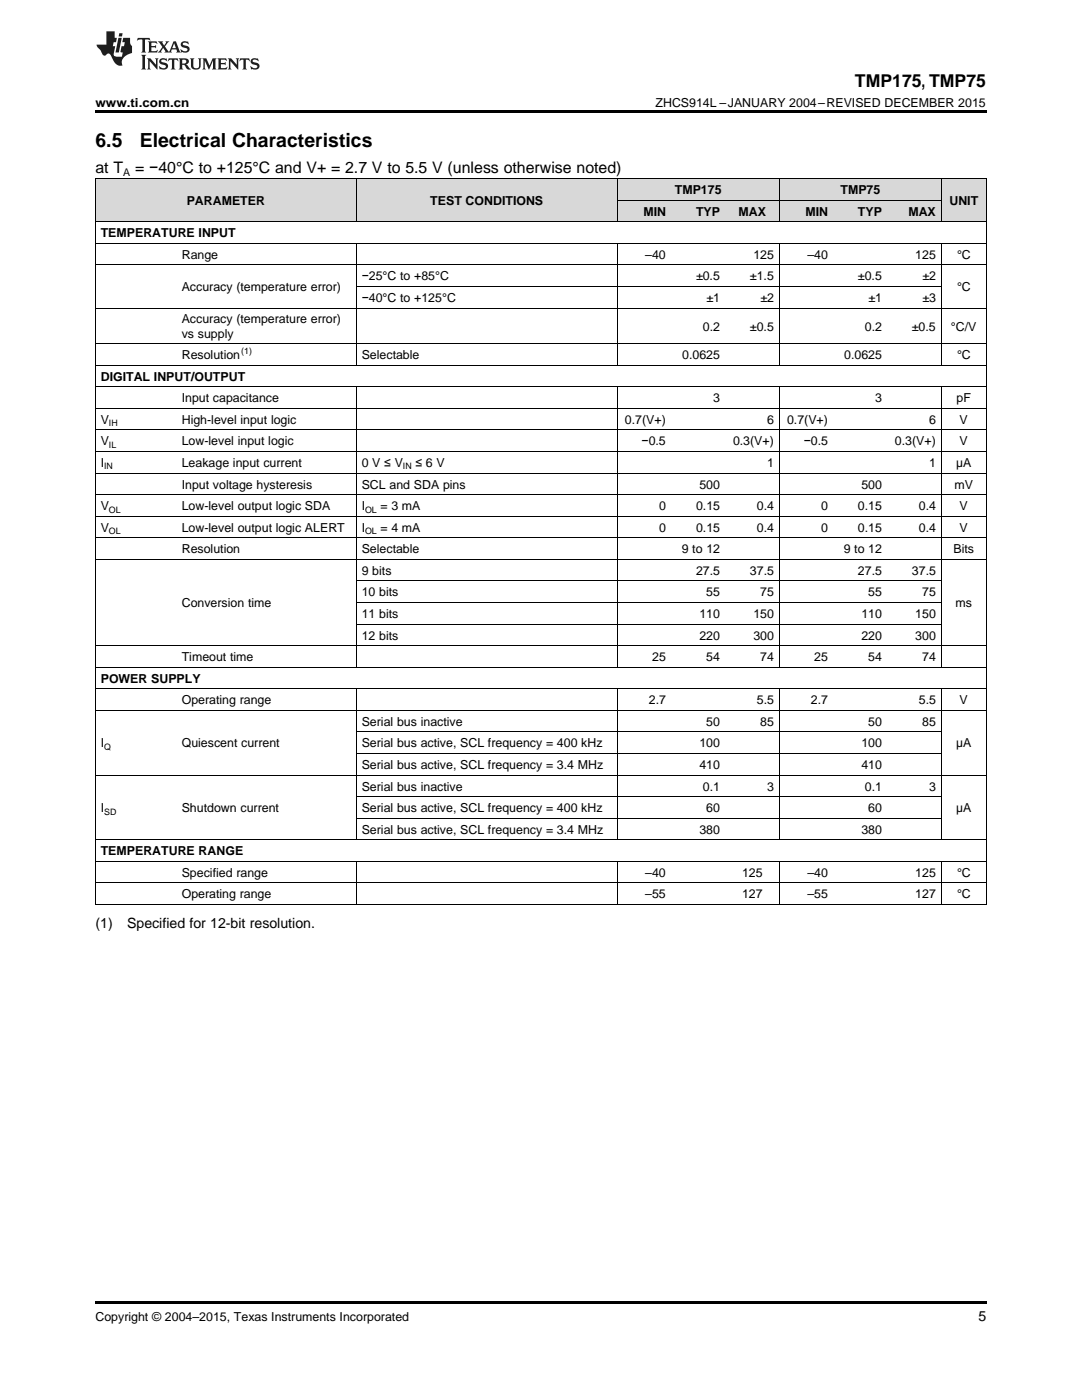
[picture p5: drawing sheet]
<svg xmlns="http://www.w3.org/2000/svg" width="216mm" height="279mm" viewBox="0 0 216 279" stroke-linecap="round" stroke-linejoin="round" font-family="sans-serif">
<defs><g id="words">
<g font-size="3.9">
<text x="19" y="29.3">6.5</text>
<text x="27.9" y="29.3">Electrical Characteristics</text>
</g>
<text font-size="3.5" x="170.6" y="17.3">TMP175, TMP75</text>
<g font-size="3.2">
<text x="19" y="34.4">at T</text>
<text x="27" y="34.4">= −40°C to +125°C and V+ = 2.7 V to 5.5 V (unless otherwise noted)</text>
</g>
<g font-size="2.8">
<text x="19" y="185.1">(1)</text>
<text x="25.4" y="185.1">Specified for 12-bit resolution.</text>
<text x="195.3" y="263.6">5</text>
</g>
<g font-size="2.5">
<text x="19" y="21.4">www.ti.com.cn</text>
<text x="130.8" y="21.4">ZHCS914L –JANUARY 2004–REVISED DECEMBER 2015</text>
<text x="37.3" y="40.9">PARAMETER</text>
<text x="85.9" y="40.9">TEST CONDITIONS</text>
<text x="134.7" y="38.7">TMP175</text>
<text x="167.7" y="38.7">TMP75</text>
<text x="189.4" y="40.9">UNIT</text>
<text x="20.1" y="47.3">TEMPERATURE INPUT</text>
<text x="128.4" y="43">MIN</text>
<text x="138.9" y="43">TYP</text>
<text x="147.4" y="43">MAX</text>
<text x="160.7" y="43">MIN</text>
<text x="171.2" y="43">TYP</text>
<text x="181.3" y="43">MAX</text>
<text x="36.3" y="51.6">Range</text>
<text x="128.8" y="51.6">–40</text>
<text x="150.3" y="51.6">125</text>
<text x="161.1" y="51.6">–40</text>
<text x="182.6" y="51.6">125</text>
<text x="191" y="51.6">°C</text>
<text x="36.3" y="58.1">Accuracy (temperature error)</text>
<text x="72.2" y="56">−25°C to +85°C</text>
<text x="138.9" y="56">±0.5</text>
<text x="149.6" y="56">±1.5</text>
<text x="171.2" y="56">±0.5</text>
<text x="184" y="56">±2</text>
<text x="191" y="58.1">°C</text>
<text x="36.3" y="64.6">Accuracy (temperature error)</text>
<text x="72.2" y="60.3">−40°C to +125°C</text>
<text x="140.3" y="66">0.2</text>
<text x="141" y="60.3">±1</text>
<text x="149.6" y="66">±0.5</text>
<text x="151.7" y="60.3">±2</text>
<text x="172.6" y="66">0.2</text>
<text x="173.3" y="60.3">±1</text>
<text x="182" y="66">±0.5</text>
<text x="184" y="60.3">±3</text>
<text x="189.8" y="66">°C/V</text>
<text x="36.3" y="67.4">vs supply</text>
<text x="36.3" y="71.7">Resolution</text>
<text x="72.2" y="71.7">Selectable</text>
<text x="136.1" y="71.7">0.0625</text>
<text x="168.5" y="71.7">0.0625</text>
<text x="191" y="71.7">°C</text>
<text x="20.1" y="76">DIGITAL INPUT/OUTPUT</text>
<text x="36.3" y="80.3">Input capacitance</text>
<text x="142.3" y="80.3">3</text>
<text x="174.6" y="80.3">3</text>
<text x="190.9" y="80.3">pF</text>
<text x="20.1" y="84.6">V</text>
<text x="20.1" y="88.9">V</text>
<text x="36.3" y="84.6">High-level input logic</text>
<text x="36.3" y="88.9">Low-level input logic</text>
<text x="124.7" y="84.6">0.7(V+)</text>
<text x="128" y="88.9">−0.5</text>
<text x="146.3" y="88.9">0.3(V+)</text>
<text x="153.1" y="84.6">6</text>
<text x="157.1" y="84.6">0.7(V+)</text>
<text x="160.4" y="88.9">−0.5</text>
<text x="178.6" y="88.9">0.3(V+)</text>
<text x="185.4" y="84.6">6</text>
<text x="191.5" y="84.6">V</text>
<text x="191.5" y="88.9">V</text>
<text x="20.1" y="93.2">I</text>
<text x="36.3" y="93.2">Leakage input current</text>
<text x="72.2" y="93.2">0 V ≤ V</text>
<text x="82.9" y="93.2">≤ 6 V</text>
<text x="153.1" y="93.2">1</text>
<text x="185.4" y="93.2">1</text>
<text x="190.8" y="93.2">µA</text>
<text x="20.1" y="101.8">V</text>
<text x="36.3" y="97.5">Input voltage hysteresis</text>
<text x="36.3" y="101.8">Low-level output logic SDA</text>
<text x="72.2" y="97.5">SCL and SDA pins</text>
<text x="72.2" y="101.8">I</text>
<text x="75.9" y="101.8">= 3 mA</text>
<text x="131.5" y="101.8">0</text>
<text x="138.9" y="101.8">0.15</text>
<text x="139.6" y="97.5">500</text>
<text x="151" y="101.8">0.4</text>
<text x="163.9" y="101.8">0</text>
<text x="171.2" y="101.8">0.15</text>
<text x="171.9" y="97.5">500</text>
<text x="183.3" y="101.8">0.4</text>
<text x="190.5" y="97.5">mV</text>
<text x="191.5" y="101.8">V</text>
<text x="20.1" y="106.1">V</text>
<text x="36.3" y="106.1">Low-level output logic ALERT</text>
<text x="72.2" y="106.1">I</text>
<text x="75.9" y="106.1">= 4 mA</text>
<text x="131.5" y="106.1">0</text>
<text x="138.9" y="106.1">0.15</text>
<text x="151" y="106.1">0.4</text>
<text x="163.9" y="106.1">0</text>
<text x="171.2" y="106.1">0.15</text>
<text x="183.3" y="106.1">0.4</text>
<text x="191.5" y="106.1">V</text>
<text x="36.3" y="110.4">Resolution</text>
<text x="72.2" y="110.4">Selectable</text>
<text x="136" y="110.4">9 to 12</text>
<text x="168.3" y="110.4">9 to 12</text>
<text x="190.3" y="110.4">Bits</text>
<text x="72.2" y="114.7">9 bits</text>
<text x="72.2" y="119">10 bits</text>
<text x="138.9" y="114.7">27.5</text>
<text x="140.9" y="119">55</text>
<text x="149.6" y="114.7">37.5</text>
<text x="151.7" y="119">75</text>
<text x="171.2" y="114.7">27.5</text>
<text x="173.2" y="119">55</text>
<text x="182" y="114.7">37.5</text>
<text x="184" y="119">75</text>
<text x="36.3" y="121.2">Conversion time</text>
<text x="72.2" y="123.3">11 bits</text>
<text x="139.6" y="123.3">110</text>
<text x="150.3" y="123.3">150</text>
<text x="171.9" y="123.3">110</text>
<text x="182.6" y="123.3">150</text>
<text x="190.7" y="121.2">ms</text>
<text x="36.3" y="131.9">Timeout time</text>
<text x="72.2" y="127.6">12 bits</text>
<text x="130.1" y="131.9">25</text>
<text x="139.6" y="127.6">220</text>
<text x="140.9" y="131.9">54</text>
<text x="150.3" y="127.6">300</text>
<text x="151.7" y="131.9">74</text>
<text x="162.5" y="131.9">25</text>
<text x="171.9" y="127.6">220</text>
<text x="173.2" y="131.9">54</text>
<text x="182.6" y="127.6">300</text>
<text x="184" y="131.9">74</text>
<text x="20.1" y="136.2">POWER SUPPLY</text>
<text x="36.3" y="140.5">Operating range</text>
<text x="129.5" y="140.5">2.7</text>
<text x="151" y="140.5">5.5</text>
<text x="161.8" y="140.5">2.7</text>
<text x="183.3" y="140.5">5.5</text>
<text x="191.5" y="140.5">V</text>
<text x="20.1" y="149.2">I</text>
<text x="36.3" y="149.2">Quiescent current</text>
<text x="72.2" y="144.9">Serial bus inactive</text>
<text x="72.2" y="149.2">Serial bus active, SCL frequency = 400 kHz</text>
<text x="139.6" y="149.2">100</text>
<text x="140.9" y="144.9">50</text>
<text x="151.7" y="144.9">85</text>
<text x="171.9" y="149.2">100</text>
<text x="173.2" y="144.9">50</text>
<text x="184" y="144.9">85</text>
<text x="190.8" y="149.2">µA</text>
<text x="72.2" y="153.5">Serial bus active, SCL frequency = 3.4 MHz</text>
<text x="139.6" y="153.5">410</text>
<text x="171.9" y="153.5">410</text>
<text x="72.2" y="157.8">Serial bus inactive</text>
<text x="140.3" y="157.8">0.1</text>
<text x="153.1" y="157.8">3</text>
<text x="172.6" y="157.8">0.1</text>
<text x="185.4" y="157.8">3</text>
<text x="20.1" y="162.1">I</text>
<text x="36.3" y="162.1">Shutdown current</text>
<text x="72.2" y="162.1">Serial bus active, SCL frequency = 400 kHz</text>
<text x="72.2" y="166.4">Serial bus active, SCL frequency = 3.4 MHz</text>
<text x="139.6" y="166.4">380</text>
<text x="140.9" y="162.1">60</text>
<text x="171.9" y="166.4">380</text>
<text x="173.2" y="162.1">60</text>
<text x="190.8" y="162.1">µA</text>
<text x="20.1" y="170.7">TEMPERATURE RANGE</text>
<text x="36.3" y="175">Specified range</text>
<text x="36.3" y="179.3">Operating range</text>
<text x="128.8" y="175">–40</text>
<text x="128.8" y="179.3">–55</text>
<text x="148.1" y="175">125</text>
<text x="148.1" y="179.3">127</text>
<text x="161.1" y="175">–40</text>
<text x="161.1" y="179.3">–55</text>
<text x="182.6" y="175">125</text>
<text x="182.6" y="179.3">127</text>
<text x="191" y="175">°C</text>
<text x="191" y="179.3">°C</text>
<text x="19" y="263.6">Copyright © 2004–2015, Texas Instruments Incorporated</text>
</g>
<text font-size="2.1" x="24.6" y="35.1">A</text>
<g font-size="1.8">
<text x="48.1" y="70.7">(1)</text>
<text x="21.7" y="85.1">IH</text>
<text x="21.7" y="89.4">IL</text>
<text x="20.8" y="93.7">IN</text>
<text x="80.4" y="93.7">IN</text>
<text x="21.7" y="102.3">OL</text>
<text x="21.7" y="106.6">OL</text>
<text x="72.8" y="102.3">OL</text>
<text x="72.8" y="106.6">OL</text>
<text x="20.8" y="149.6">Q</text>
<text x="20.8" y="162.6">SD</text>
</g>
</g></defs>
<g fill="#d8d8d8">
<path d="M19 35.7h12.6v8.6h-12.6z"/>
<path d="M31.6 35.7h3.6v8.6h-3.6z"/>
<path d="M35.2 35.7h3.6v8.6h-3.6z"/>
<path d="M38.8 35.7h32.3v8.6h-32.3z"/>
<path d="M71.1 35.7h52.1v8.6h-52.1z"/>
<path d="M187.9 35.7h8.9v8.6h-8.9z"/>
<path d="M123.2 40h10.8v4.3h-10.8z"/>
<path d="M134 40h10.7v4.3h-10.7z"/>
<path d="M144.7 40h10.8v4.3h-10.8z"/>
<path d="M155.5 40h10.8v4.3h-10.8z"/>
<path d="M166.3 40h10.8v4.3h-10.8z"/>
<path d="M177.1 40h10.8v4.3h-10.8z"/>
<path d="M123.2 35.7h10.8v4.3h-10.8z"/>
<path d="M134 35.7h10.7v4.3h-10.7z"/>
<path d="M144.7 35.7h10.8v4.3h-10.8z"/>
<path d="M155.5 35.7h10.8v4.3h-10.8z"/>
<path d="M166.3 35.7h10.8v4.3h-10.8z"/>
<path d="M177.1 35.7h10.8v4.3h-10.8z"/>
</g>
<path d="M19 22h177.8v.5h-177.8zM19 180.5l.2 .1zM35.1 180.5l.1 .1zM38.7 180.5l.1 .1zM71 180.5l.1 .1zM123.1 180.5l.1 .1zM155.4 180.5l.1 .1zM166.2 180.5l.1 .1zM177 180.5l.1 .1zM187.7 180.5l.2 .1zM196.7 180.5l.1 .1zM19 259.7h177.8v.5h-177.8z" fill="#000"/>
<g fill="none" stroke="#000" stroke-width=".2">
<path d="M19 35.6h177.8M19.1 35.7v144.9M71.1 35.7v8.6M123.1 35.7v8.6M123.2 40h64.7M155.5 35.7v8.6M187.8 35.7v8.6M196.8 35.7v144.9M19 52.9h177.8M19 48.6h177.8M19 44.3h177.8M71.1 48.6v24.4"/>
<path d="M71.1 57.2h116.7M123.1 48.6v24.4M155.5 48.6v24.4M187.8 48.6v24.4M19 77.2h177.8M19 72.9h177.8M19 68.6h177.8M19 61.5h177.8M71.1 77.2v56M123.1 77.2v56M155.5 77.2v56M187.8 77.2v56"/>
<path d="M19 98.7h177.8M19 94.4h177.8M19 90.1h177.8M19 85.8h177.8M19 81.5h177.8M19 111.6h177.8M19 107.3h177.8M19 103h177.8M71.1 115.9h116.7M19 137.5h177.8M19 133.2h177.8M19 128.9h177.8"/>
<path d="M71.1 137.5v30.1M71.1 124.5h116.7M71.1 120.2h116.7M123.1 137.5v30.1M155.5 137.5v30.1M187.8 137.5v30.1M19 154.7h177.8M19 141.8h177.8M71.1 159h116.7M71.1 150.4h116.7M71.1 146.1h116.7M19 176.2h177.8"/>
<path d="M19 171.9h177.8M19 167.6h177.8M71.1 171.9v8.7M71.1 163.3h116.7M123.1 171.9v8.7M155.5 171.9v8.7M187.8 171.9v8.7M19 180.5h177.8"/>
</g>
<g fill="#231f20">
<path d="M27.5 7.6l-.1 .5 .4-.2h.6v.1v2.1l-.2 .4h1l-.3-.4v-2.1l.1-.1h.5l.5 .2-.2-.5zM29.5 8.3l.2 .3v1.5l-.2 .4h1.8l.2-.6a1.04 1.04 0 0 1-1.3 .2v-.7h.6l.3 .2v-.6l-.3 .2h-.6v-.6l.8-.1 .4 .3-.2-.5zM31.5 8.3l.9 1.1-.9 1.1h.8l-.2-.2 .5-.7 .4 .7-.2 .2h1.5l-.1-.2 .1-.4h.9l.1 .4-.2 .2h1l-.3-.3-.7-1.9h-.5l-.9 2-.8-1 .9-1h-.8l.1 .3-.3 .5-.4-.6 .2-.2zM34.7 8.6l.4 1h-.7zM36.3 8.4a.63 .63 0 0 0-.2 .7 .63 .63 0 0 0 .6 .4l.6 .2 .1 .2a.75 .75 0 0 1-.7 .4 .75 .75 0 0 1-.6-.5l.1 .7 .1-.1a1.11 1.11 0 0 0 1.5-.6 1.13 1.13 0 0 0-1.2-.8l-.1-.4a1.04 1.04 0 0 1 1.2 .2l-.2-.5-.1 .1-.5-.2zM28.2 10.9l.2 .4v2.2l-.2 .4h1l-.3-.4v-2.2l.3-.4zM29.3 11.6l.3 .4v1.5l-.3 .4h.8l-.2-.4v-1.3l1.5 1.7v-1.9l.2-.4h-.7l.2 .4v.9l-1.1-1.3zM32 11.8a.62 .62 0 0 0-.2 .7 .62 .62 0 0 0 .6 .4l.6 .1 .1 .3a.76 .76 0 0 1-.7 .3 .76 .76 0 0 1-.6-.4l.1 .7 .1-.1a1.11 1.11 0 0 0 1.5-.6 1.13 1.13 0 0 0-1.2-.8l-.1-.4a1.04 1.04 0 0 1 1.2 .2l-.2-.6-.1 .1-.5-.1zM33.7 11.6l-.2 .6a.61 .61 0 0 1 .8-.3v1.6l-.2 .4h.9l-.2-.4v-1.6a.63 .63 0 0 1 .8 .3l-.2-.6zM35.6 11.6l.3 .4v1.5l-.3 .4h1l-.2-.2v-.8l.5 .2a.76 .76 0 0 0 1.2 .7l-1-1a.58 .58 0 0 0 .6-.5 .58 .58 0 0 0-.5-.6zM36.4 11.9h.1a.45 .45 0 0 1 .5 .1 .45 .45 0 0 1 .1 .5l-.7 .2zM37.9 11.6l.2 .2a2.17 2.17 0 0 0 .3 1.9 .99 .99 0 0 0 1.6-.6v-1.1l.2-.4h-.7l.2 .2a1.92 1.92 0 0 1-.2 1.8 .6 .6 0 0 1-.9-.5v-1.1l.2-.4zM40.4 11.6l.2 .4v1.5l-.2 .4h.7l-.2-.4v-1.4l.8 1.8 .8-1.8v1.4l-.2 .4h.9l-.2-.4v-1.5l.2-.4h-.8l-.6 1.5-.6-1.5zM43.4 11.6l.2 .4v1.5l-.2 .4h1.8l.2-.6a1.04 1.04 0 0 1-1.3 .1v-.6h.5l.4 .2v-.6l-.4 .2h-.5v-.7h.8l.3 .3-.1-.6zM45.5 11.6l.2 .4v1.5l-.2 .4h.7l-.2-.4v-1.3l1.5 1.7v-1.9l.2-.4h-.7l.2 .4v.9l-1.1-1.3zM47.9 11.6l-.1 .6a.61 .61 0 0 1 .8-.3v1.6l-.3 .4h1l-.3-.4 .1-1.6a.63 .63 0 0 1 .7 .3l-.1-.6zM50.2 11.8a.62 .62 0 0 0-.2 .7 .62 .62 0 0 0 .6 .4l.6 .1 .2 .3a.76 .76 0 0 1-.8 .3 .76 .76 0 0 1-.6-.4l.1 .7 .2-.1a1.11 1.11 0 0 0 1.5-.6 1.13 1.13 0 0 0-1.3-.8l-.1-.4a1.04 1.04 0 0 1 1.2 .2l-.1-.6-.2 .1-.5-.1z"/>
<path d="M21.2 6.3v2.6h-1.9l.1 .4 .7 .9a.91 .91 0 0 0 1 .8 .56 .56 0 0 1 .5-.3 .56 .56 0 0 1 .5 .3l.4 .8a1.53 1.53 0 0 0 1.9 1.2 1.54 1.54 0 0 1 1-2.1l.9-.3v-1.4a1.52 1.52 0 0 1-.3-1.6h-1.4l-.2 .8h.5l-.2 .8h-.4l-.2 1v.2l.4 .1-.2 .8a1.93 1.93 0 0 1-1.6-.3l.3-1.8h-.5l.2-.8h.4l.2-.8h-.4v-1.3zM23.6 7.6l-.6 2.9h.7l.6-2.9zM23.8 6.6l-.1 .7h.6l.2-.7z"/>
</g>
<use href="#words"/>
</svg>
